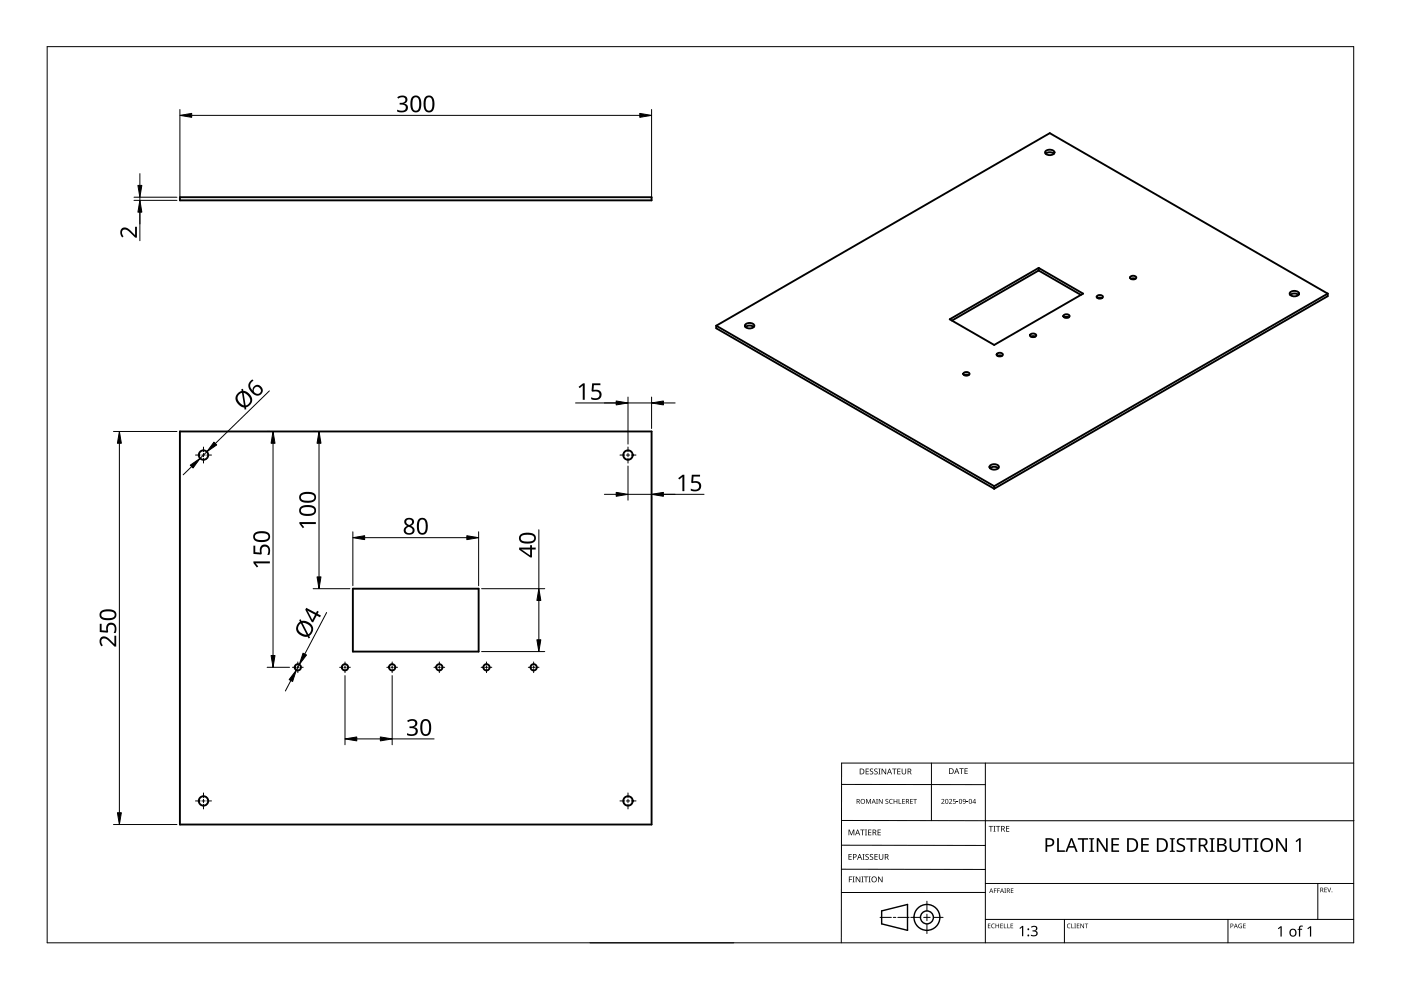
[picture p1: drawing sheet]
<svg xmlns="http://www.w3.org/2000/svg" width="297mm" height="210mm" viewBox="0 0 297 210" stroke-linecap="round" stroke-linejoin="round" font-family="sans-serif">
<g fill="none" stroke="#000" stroke-width=".4">
<path d="M221.7 32.1a1.25 1.25 0 0 1 1.9 .2 1.15 1.15 0 0 1-2 0zM221.7 32.6l.9-.3 .9 .3M38.1 41.8h100v.7h-100zM220.2 57.4l9 5.1M220.2 56.8v.6M220.2 57.4l-18.4 10.6M239.7 58.7a.84 .84 0 0 1 1.2 .2 .77 .77 0 0 1-1.3 0zM240.7 59.1l-.4-.1-.5 .1M151.9 69.1v.5l58.9 34M151.9 69.1l58.9 34M158 68.8a1.25 1.25 0 0 1 1.9 .3 1.15 1.15 0 0 1-2 0zM159.8 69.3l-.9-.3-.9 .3"/>
<path d="M201.4 67.7l18.8-10.9 9.4 5.5-18.8 10.8zM204.3 79.1a.84 .84 0 0 1 1.3 .2 .77 .77 0 0 1-1.4 0zM205.4 79.5l-.5-.1-.5 .1M211.4 75a.84 .84 0 0 1 1.2 .2 .77 .77 0 0 1-1.3 0zM212.4 75.5l-.4-.2-.5 .2M218.5 70.9a.84 .84 0 0 1 1.2 .2 .77 .77 0 0 1-1.3 0zM219.5 71.4l-.5-.1-.4 .1M225.5 66.8a.84 .84 0 0 1 1.3 .2 .77 .77 0 0 1-1.4 0zM226.6 67.3l-.5-.1-.5 .1M232.6 62.7a.84 .84 0 0 1 1.2 .2 .77 .77 0 0 1-1.3 0zM233.7 63.2l-.5-.1-.5 .1M273.5 62a1.25 1.25 0 0 1 1.9 .3 1.15 1.15 0 0 1-2 0z"/>
<path d="M275.3 62.5l-.9-.3-.9 .3M281.5 62.3v.5l-70.7 40.8M281.5 62.3l-70.7 40.8M281.5 62.3l-58.9-34.1-70.7 40.9M38.1 91.5h100v83.3h-100zM209.9 98.8a1.25 1.25 0 0 1 1.9 .2 1.15 1.15 0 0 1-2 0zM209.9 99.3l.9-.3 .9 .3M210.8 103.1v.5M74.8 124.8h26.7v13.4h-26.7z"/>
<circle cx="43.1" cy="96.5" r="1"/>
<circle cx="133.1" cy="96.5" r="1"/>
<circle cx="63.1" cy="141.5" r=".67"/>
<circle cx="73.1" cy="141.5" r=".67"/>
<circle cx="83.1" cy="141.5" r=".67"/>
<circle cx="93.1" cy="141.5" r=".67"/>
<circle cx="103.1" cy="141.5" r=".67"/>
<circle cx="113.1" cy="141.5" r=".67"/>
<circle cx="43.1" cy="169.8" r="1"/>
<circle cx="133.1" cy="169.8" r="1"/>
</g>
<path d="M10 9.9h277v190h-277z" fill="none" stroke="#000" stroke-width=".21"/>
<g fill="none" stroke="#000" stroke-width=".21">
<path d="M178.4 179.2l30.5 .1M178.4 166.3l30.5 .1M178.5 174h108.6M197.5 161.8v12.2M208.9 161.8v38.1M287 161.8h-108.6v38.1M125.1 199.9h30.5M178.4 184.3h30.5M186.6 194.5h2.4M189.4 194.5h.5M190.4 194.5h2.4M193.1 194.5h2.1"/>
<path d="M195.8 194.5h1.4M196.5 191.1v2M196.5 193.8v1.4M196.5 195.9v2M197.9 194.5h2.1M208.9 189.2h-30.5M208.9 187.3h78.1M208.9 194.9h78.1M225.7 194.9v5M260.4 194.9v5M279.4 187.3v7.6"/>
</g>
<g fill="none" stroke="#000" stroke-width=".3">
<path d="M186.9 193.1l5.5-1.3v5.5l-5.5-1.4z"/>
<circle cx="196.5" cy="194.5" r="1.37"/>
<circle cx="196.5" cy="194.5" r="2.74"/>
</g>
<g fill="#000">
<path d="M179.9 175.9h.2l.4 1 .4-1h.2v1.2h-.1v-1.1l-.4 1.1h-.2l-.4-1.1 .1 1.1h-.2zM182.4 175.9h.9v.1h-.4v1.1h-.1v-1.1h-.4zM183.4 175.9h.4l-.1 .1v1l.1 .1h-.4l.1-.1v-1zM183.6 169.4h.2l.3 .8 .4-.8h.2v1h-.2v-.9l-.4 .9-.4-.9 .1 .9h-.2zM183.5 163h.7v.1h-.5v.4h.5v.1h-.5v.4h.5v.2h-.7zM184.1 175.9h.6v.1h-.5v.4h.5v.1h-.5v.5h.5v.1h-.6zM184.5 163.1l.4-.2 .2 .1v.1a.25 .25 0 0 0-.4-.1 .25 .25 0 0 0 0 .4 .4 .4 0 0 1 .5 .3 .4 .4 0 0 1-.3 .5 .4 .4 0 0 1-.5-.2h.1a.27 .27 0 0 0 .4 .1 .27 .27 0 0 0-.1-.4l-.3-.3zM185.4 163.1l.4-.2 .3 .1-.1 .1a.25 .25 0 0 0-.4-.1 .25 .25 0 0 0 0 .4 .4 .4 0 0 1 .5 .3 .4 .4 0 0 1-.3 .5 .4 .4 0 0 1-.5-.2h.1a.27 .27 0 0 0 .4 .1 .27 .27 0 0 0 0-.4l-.4-.3zM185.8 169.4h.3l-.1 .1v.8l.1 .1h-.3l.1-.1zM186.2 163h.5l-.2 .1v1l.2 .1h-.5l.2-.1v-1zM186.1 175.9h.6v.1h-.5v.4h.5v.1h-.5v.5h.5v.1h-.6zM186.3 169.4h.2l.5 .8v-.8h.1v1h-.1l-.6-.8v.8h-.1z"/>
<path d="M186.9 163h.2l.6 1v-1h.2v1.2h-.2l-.6-1v1h-.2zM187.8 169.5l.3-.1h.2v.2a.25 .25 0 0 0-.3-.1 .25 .25 0 0 0-.1 .3 .25 .25 0 0 0 .3 .1 .32 .32 0 0 1 0 .5 .32 .32 0 0 1-.5-.1 .25 .25 0 0 0 .4 .1 .25 .25 0 0 0 0-.4l-.3-.2zM188.6 169.5l.4-.1h.3l-.1 .2a.41 .41 0 0 0-.6 .3 .41 .41 0 0 0 .6 .4 .48 .48 0 0 1-.6-.1 .48 .48 0 0 1 0-.7zM189.1 163h1v.1h-.4v1.1h-.2v-1.1h-.4zM189.5 169.4h.1v.4h.5v-.4h.1v1h-.1v-.5h-.5v.5h-.1zM190.5 169.4h.2v.9h.4v.1h-.6zM190.2 163h.7v.1h-.5v.4h.5v.1h-.5v.4h.5v.2h-.7zM191.3 169.4h.5v.1h-.4v.3h.4v.1h-.4v.4h.4v.1h-.5zM191.2 163h.1v.8a.32 .32 0 0 0 .3 .3 .32 .32 0 0 0 .4-.4v-.7h.1v.7a.47 .47 0 0 1-.5 .5 .47 .47 0 0 1-.4-.5zM193 169.4h.5v.1h-.4v.3h.4v.1h-.4v.4h.4v.1h-.5zM193.6 169.4h.8v.1h-.3v.9h-.2v-.9h-.3zM199.6 169.5a.37 .37 0 0 1 .6 0 .37 .37 0 0 1-.3 .6l-.2 .2h.5v.1h-.6l.2-.4a.27 .27 0 0 0 .3-.3 .27 .27 0 0 0-.4-.1z"/>
<path d="M201.2 169.5a.37 .37 0 0 1 .6 0 .37 .37 0 0 1-.2 .6l-.2 .2h.5v.1h-.7l.3-.4a.27 .27 0 0 0 .3-.3 .27 .27 0 0 0-.5-.1zM202.1 169.4h.5v.1h-.4v.3a.34 .34 0 0 1 .5 .2 .34 .34 0 0 1-.2 .4 .34 .34 0 0 1-.5-.1 .29 .29 0 0 0 .5 0 .29 .29 0 0 0 0-.4 .29 .29 0 0 0-.4 0zM202.8 170l.4 .1zM203.4 162.9h.9v.1h-.4v1.1h-.1v-1.1h-.4zM204.9 170l.4 .1zM204.5 162.9h.7v.1h-.5v.4h.4v.1h-.4v.5h.5v.1h-.7zM209.6 175.1h.9v.2h-.3v1h-.2v-1h-.4zM210.6 175.1h.5l-.2 .1v1l.2 .1h-.5l.2-.1v-1zM211.2 175.1h.9v.2h-.4v1h-.2v-1h-.3zM213.3 175.1h.7v.2h-.5v.3h.5v.2h-.5v.4h.5v.1h-.7zM249.6 178a1.38 1.38 0 0 1 1.6-.2l-.1 .3-.3-.1a.55 .55 0 0 0-.9 .3 .55 .55 0 0 0 .6 .7 .88 .88 0 0 1 .8 1.1 .88 .88 0 0 1-1.3 .6l-.5-.2v-.3h.1a.82 .82 0 0 0 1.3-.3l-.1-.4-.4-.2a.88 .88 0 0 1-.8-1.3zM260.7 177.7h.4v1.9a.76 .76 0 0 0 .7 .7 .76 .76 0 0 0 .8-.7v-1.9h.3v1.9a1.12 1.12 0 0 1-1.1 1.1 1.12 1.12 0 0 1-1.1-1.1z"/>
<path d="M180 185.8h.7v.2h-.6v.4h.5v.1h-.5v.6h-.1zM179.9 181.1h.7v.1h-.5v.4h.4v.1h-.4v.5h.5v.1h-.7zM180.8 185.8h.4l-.1 .2v.9l.1 .2h-.4l.1-.2v-.9zM181.4 185.8h.2l.7 1.1v-1.1h.1v1.3h-.2l-.6-1v1h-.2zM182.6 185.8h.5l-.2 .2v.9l.2 .2h-.5l.2-.2v-.9zM182.9 181.1h.4l-.1 .1v1l.1 .1h-.4l.1-.1v-1zM183.2 185.8h.9v.2h-.4v1.1h-.2v-1.1h-.3zM183.5 181.2l.5-.1h.2v.2a.25 .25 0 0 0-.4-.1 .25 .25 0 0 0 0 .4 .4 .4 0 0 1 .4 .3 .4 .4 0 0 1-.2 .4 .4 .4 0 0 1-.5-.2 .27 .27 0 0 0 .5 .1 .27 .27 0 0 0-.1-.4l-.4-.3zM184.2 185.8h.4l-.1 .2v.9l.1 .2h-.4l.1-.2v-.9zM184.5 181.2l.4-.1h.2v.2a.25 .25 0 0 0-.4-.1 .25 .25 0 0 0 0 .4 .4 .4 0 0 1 .5 .3 .4 .4 0 0 1-.3 .4 .4 .4 0 0 1-.5-.2h.1a.27 .27 0 0 0 .4 .1 .27 .27 0 0 0-.1-.4l-.3-.3zM185.4 181.1h.7v.1h-.5v.4h.5v.1h-.5v.5h.5v.1h-.7zM186.2 185.8h.1l.7 1.1v-1.1h.1v1.3h-.2l-.6-1v1h-.1z"/>
<path d="M186.3 181.1h.2v.8a.32 .32 0 0 0 .3 .3 .32 .32 0 0 0 .3-.3v-.8h.2v.8a.47 .47 0 0 1-.5 .4 .47 .47 0 0 1-.5-.4zM209.5 195.8h.5l-.4 .1v.3h.4l-.4 .1v.4l.4 .1h-.5zM210.3 196l.3-.2 .3 .1v.1a.39 .39 0 0 0-.6 .3 .39 .39 0 0 0 .6 .4 .46 .46 0 0 1-.7-.1 .46 .46 0 0 1 .1-.6zM210.7 188.4h.6l-.4 .1v.3h.4l-.4 .1v.4h-.2zM211.4 188.4h.6l-.4 .1v.3h.4l-.4 .1v.4h-.2zM211.1 195.8h.1v.4h.5v-.4h.1v1h-.1v-.5h-.5v.5h-.1zM212.1 195.8h.5l-.4 .1v.3h.4l-.4 .1v.4l.4 .1h-.5zM212.8 195.8h.2v.9l.4 .1h-.6zM212.9 188.4h.4l-.1 .1 .1 .8h-.4l.2-.1zM213.6 195.8h.1v.9l.4 .1h-.5zM214.3 195.8h.5l-.4 .1v.3h.4l-.4 .1v.4l.4 .1h-.5zM214.3 188.4h.6l-.5 .1v.3h.4l-.4 .1v.3l.5 .1h-.6z"/>
<path d="M216.1 196.8l.6-.5h.3v2.2h-.3v-1.9l-.4 .4zM218.6 196.5a.72 .72 0 0 1 .9-.3 .72 .72 0 0 1 .4 .9l-.4 .3a.62 .62 0 0 1 .5 .7 .62 .62 0 0 1-.8 .4l-.6-.1v-.2l.4 .1a.45 .45 0 0 0 .7-.3 .45 .45 0 0 0-.6-.5h-.2v-.2a.46 .46 0 0 0 .6-.1 .46 .46 0 0 0 0-.6l-.8 .1zM224.1 177.7h.4v2.6h1.3v.3h-1.7zM226.3 196l.4-.2 .3 .1-.1 .1a.39 .39 0 0 0-.6 .3 .39 .39 0 0 0 .6 .4 .46 .46 0 0 1-.6-.1 .46 .46 0 0 1 0-.6zM227.1 195.8h.2v.9l.4 .1h-.6zM227.8 195.8h.3l-.1 .1 .1 .9h-.3l.1-.1zM228.3 195.8h.5l-.4 .1v.3h.4l-.4 .1v.4l.4 .1h-.5zM228.5 177.7h2.2v.3h-.9v2.6h-.4v-2.6h-.9zM229.1 195.8h.1l.5 .8v-.8h.1v1h-.1l-.5-.8v.8h-.1zM230 195.8h.7l-.3 .1v.9h-.1v-.9zM230.9 177.7h1.1v.2l-.4 .1v2.3l.4 .1v.2h-1.1v-.2l.4-.1v-2.3l-.4-.1zM232.5 177.7h.5l1.5 2.4v-2.4h.3v2.9h-.4l-1.5-2.4v2.4h-.4z"/>
<path d="M235.6 177.7h1.7v.3h-1.3v.9h1.2v.4h-1.2v1h1.3v.3h-1.7zM241.9 177.7h1.7v.3h-1.3v.9h1.2v.4h-1.2v1h1.3v.3h-1.7zM248 177.7h1.1v.2l-.4 .1v2.3l.4 .1v.2h-1.1v-.2l.4-.1v-2.3l-.4-.1zM251.5 177.7h2.2v.3h-.9v2.6h-.4v-2.6h-.9zM256.5 177.7h1v.2l-.3 .1v2.3l.3 .1v.2h-1v-.2l.3-.1v-2.3l-.3-.1zM262.7 196l.6-.1-.1 .1a.4 .4 0 0 0-.5 .3 .4 .4 0 0 0 .5 .4v-.3l-.2-.1h.3v.5a.53 .53 0 0 1-.7-.1 .53 .53 0 0 1 .1-.7zM263.6 195.8h.5l-.4 .1v.3h.4l-.4 .1v.4l.4 .1h-.5zM263.4 177.7h2.1v.3h-.9v2.6h-.3v-2.6h-.9zM265.8 177.7h1v.2l-.3 .1v2.3l.3 .1v.2h-1v-.2l.3-.1v-2.3l-.3-.1zM270.9 196.8l.6-.4h.2v2.2h-.2v-1.9l-.4 .3zM270.6 177.7h.4l1.5 2.4v-2.4h.4v2.9h-.5l-1.5-2.4v2.4h-.3zM274.7 178.3l.8-.6h.3v2.9h-.4v-2.5l-.5 .5z"/>
<path d="M275.5 196.4l.7-.1v.2h-.4l-.1 .2v.2h.4v.2h-.4v1.5h-.3v-1.5h-.3l.3-.2zM277.2 196.8l.6-.4h.2v2.2h-.3v-1.9l-.4 .3zM280.8 188.2h.5l-.4 .1v.3h.4l-.4 .1v.4l.4 .1h-.5zM281.4 188.2h.1l.3 .8 .3-.8h.1l-.3 1h-.1z"/>
<path d="M181.6 169.4h.3a.29 .29 0 0 1 .4 .2 .29 .29 0 0 1-.2 .4l.3 .4h-.2l-.2-.4h-.2v.4h-.2zM181.8 169.5v.4h.1a.2 .2 0 0 0 .2-.2 .2 .2 0 0 0-.2-.2z"/>
<path d="M181.8 175.9h.1l.5 1.2h-.2l-.1-.4h-.5l-.2 .4h-.1zM181.8 176l-.2 .6h.4z"/>
<path d="M182.3 163h.4a.61 .61 0 0 1 .6 .6 .61 .61 0 0 1-.7 .6h-.3zM182.4 163.1v.9h.2a.48 .48 0 0 0 .5-.4 .48 .48 0 0 0-.5-.5z"/>
<path d="M182.4 169.9a.51 .51 0 0 1 1 0 .51 .51 0 0 1-1 0zM182.6 169.9a.4 .4 0 0 0 .8 0 .4 .4 0 0 0-.8 0z"/>
<path d="M185 175.9h.3a.35 .35 0 0 1 .5 .2 .35 .35 0 0 1-.3 .5l.4 .5h-.2l-.3-.5h-.2v.5h-.2zM185.2 176v.5h.1a.23 .23 0 0 0 .3-.3 .23 .23 0 0 0-.3-.2z"/>
<path d="M185.2 169.4l.5 1-.3-.3h-.4l-.2 .3zM185.2 169.5l-.1 .5h.3z"/>
<path d="M188.5 163h.2l.4 1.2h-.1l-.2-.4h-.5l-.1 .4h-.2zM188.6 163.1l-.2 .6h.4z"/>
<path d="M192.1 169.4h.3a.29 .29 0 0 1 .3 .2 .29 .29 0 0 1-.2 .4l.3 .4h-.1l-.3-.4h-.2v.4h-.1zM192.2 169.5v.4h.2a.2 .2 0 0 0 .2-.2 .2 .2 0 0 0-.3-.2z"/>
<path d="M192.4 163h.4a.35 .35 0 0 1 .4 .2 .35 .35 0 0 1-.2 .4l.3 .6h-.2l-.3-.5h-.2v.5h-.2zM192.6 163.1v.4h.2a.23 .23 0 0 0 .3-.2 .23 .23 0 0 0-.3-.2z"/>
<path d="M200.5 169.5l.3-.1 .2 .2v.5l-.2 .3h-.2l-.2-.2zM200.6 169.6l-.1 .1a.37 .37 0 0 0 0 .4 .37 .37 0 0 0 .4 .2 .4 .4 0 0 0 .1-.5 .4 .4 0 0 0-.4-.2z"/>
<path d="M201.2 162.9h.4a.61 .61 0 0 1 .6 .6 .61 .61 0 0 1-.6 .6h-.4zM201.4 163v1h.1a.48 .48 0 0 0 .5-.5 .48 .48 0 0 0-.4-.5z"/>
<path d="M202.8 162.9h.1l.5 1.2h-.2l-.1-.4h-.5l-.1 .4h-.2zM202.8 163l-.1 .6h.3z"/>
<path d="M203.4 169.5l.4-.1 .1 .2 .1 .5-.2 .3h-.3l-.2-.2zM203.5 169.6v.1a.37 .37 0 0 0-.1 .4 .37 .37 0 0 0 .4 .2 .4 .4 0 0 0 .1-.5 .4 .4 0 0 0-.4-.2z"/>
<path d="M204.2 169.5a.49 .49 0 0 1 .6 .4 .49 .49 0 0 1-.4 .5l-.2-.1h.3l.2-.4a.32 .32 0 0 1-.5 .1 .32 .32 0 0 1 0-.5zM204.2 169.7a.25 .25 0 0 0 .5 0 .25 .25 0 0 0-.5 0z"/>
<path d="M205.5 169.5l.3-.1 .2 .2 .1 .5-.3 .3h-.2l-.2-.2zM205.6 169.6l-.1 .1a.37 .37 0 0 0 0 .4 .37 .37 0 0 0 .4 .2 .4 .4 0 0 0 .1-.5 .4 .4 0 0 0-.4-.2z"/>
<path d="M206.7 169.4h.1v.7h.1l-.1 .3h-.1v-.2h-.5zM206.7 169.5l-.4 .6h.4z"/>
<path d="M212.3 175.1h.3a.35 .35 0 0 1 .4 .3 .35 .35 0 0 1-.2 .4l.3 .5h-.2l-.3-.5h-.2v.5h-.1zM212.4 175.2v.5h.2a.23 .23 0 0 0 .3-.2 .23 .23 0 0 0-.3-.3z"/>
<path d="M221.7 177.7h.7a.92 .92 0 0 1 1.1 .9 .92 .92 0 0 1-1.1 .9h-.4v1.1h-.3zM222 178v1.2a.73 .73 0 0 0 .9-.1 .73 .73 0 0 0 .2-.8l-.4-.2z"/>
<path d="M239 177.7h.9a1.46 1.46 0 0 1 1.4 1.5 1.46 1.46 0 0 1-1.5 1.4h-.8zM239.3 178v2.3h.4a1.14 1.14 0 0 0 1.2-1.1 1.14 1.14 0 0 0-1.1-1.2z"/>
<path d="M245.3 177.7h.9a1.46 1.46 0 0 1 1.4 1.5 1.46 1.46 0 0 1-1.5 1.4h-.8zM245.6 178v2.3h.4a1.14 1.14 0 0 0 1.2-1.1 1.14 1.14 0 0 0-1.1-1.2z"/>
<path d="M254.2 177.7h.8a.84 .84 0 0 1 1 .6 .84 .84 0 0 1-.6 1l.8 1.3h-.4l-.7-1.2h-.6v1.2h-.3zM254.5 178v1.1h.5a.56 .56 0 0 0 .6-.5 .56 .56 0 0 0-.7-.6z"/>
<path d="M258.1 177.7h.8a.76 .76 0 0 1 1 .3 .76 .76 0 0 1-.2 1l-.2 .1a.8 .8 0 0 1 .6 .9 .8 .8 0 0 1-1 .6h-1zM258.4 179.3v1h.6a.55 .55 0 0 0 .7-.5 .55 .55 0 0 0-.7-.5zM258.4 178v.9h.6a.5 .5 0 0 0 .6-.5 .5 .5 0 0 0-.7-.4z"/>
<path d="M267.6 178.1a1.44 1.44 0 0 1 1.8-.2 1.44 1.44 0 0 1 .4 1.9 1.39 1.39 0 0 1-1.8 .8 1.39 1.39 0 0 1-.7-1.9zM267.9 178.2a1.23 1.23 0 0 0 .6 2.1 1.23 1.23 0 0 0 1-.9 1.23 1.23 0 0 0-.5-1.3l-.7-.1z"/>
<path d="M180.8 181.1h.4a.41 .41 0 0 1 .4 .5 .41 .41 0 0 1-.6 .2v.5h-.2zM181 181.2v.5a.29 .29 0 0 0 .5-.3 .29 .29 0 0 0-.5-.2z"/>
<path d="M182.2 181.1h.1l.5 1.2h-.2l-.1-.4h-.5l-.1 .4h-.2zM182.3 181.2l-.2 .6h.3z"/>
<path d="M184.7 186.5a.61 .61 0 0 1 1.2 0 .61 .61 0 0 1-1.2 0zM184.9 186.5a.45 .45 0 0 0 .9 0 .45 .45 0 0 0-.9 0z"/>
<path d="M187.6 181.1h.3a.35 .35 0 0 1 .5 .2 .35 .35 0 0 1-.3 .4l.4 .6h-.2l-.3-.5h-.3v.5h-.1zM187.7 181.2v.5h.2a.23 .23 0 0 0 .3-.3 .23 .23 0 0 0-.3-.2z"/>
<path d="M210.1 188.4l.5 .9-.2-.3h-.4l-.3 .3zM210.2 188.5l-.2 .4h.3z"/>
<path d="M212.4 188.4l.5 .9-.3-.3h-.3l-.3 .3zM212.4 188.5l-.1 .4h.3z"/>
<path d="M213.5 188.4h.2a.28 .28 0 0 1 .4 .2 .28 .28 0 0 1-.2 .3l.3 .4-.4-.4h-.2v.4h-.1zM213.6 188.5v.3h.1a.19 .19 0 0 0 .3-.2 .19 .19 0 0 0-.3-.1z"/>
<path d="M227 177.7h.3l1.2 2.9h-.4l-.3-.9h-1.2l-.4 .9h-.3zM227.2 178.1l-.5 1.3h.9z"/>
<path d="M260.9 195.8h.2a.32 .32 0 0 1 .4 .4 .32 .32 0 0 1-.5 .2v.4h-.1zM261 195.9v.4a.24 .24 0 0 0 .4-.2 .24 .24 0 0 0-.4-.2z"/>
<path d="M262 195.8l.4 1-.2-.3h-.4l-.2 .3zM262 196l-.1 .4h.3z"/>
<path d="M273.6 197.1a.82 .82 0 0 1 1.2 .1 .82 .82 0 0 1-.2 1.2 .82 .82 0 0 1-1.2-.4zM273.8 197.2a.6 .6 0 0 0-.1 .8 .6 .6 0 0 0 .8 .2l.1-.3a.53 .53 0 0 0-.1-.6 .53 .53 0 0 0-.7-.1z"/>
<path d="M279.9 188.2h.3a.28 .28 0 0 1 .3 .2 .28 .28 0 0 1-.1 .3l.2 .5-.3-.4h-.2v.4h-.2zM280.1 188.3v.4h.1a.19 .19 0 0 0 .2-.2 .19 .19 0 0 0-.2-.2z"/>
<circle cx="218" cy="198.3" r=".2"/>
<circle cx="218" cy="197" r=".2"/>
<circle cx="282.4" cy="189.1" r=".09"/>
</g>
<g fill="none" stroke="#000" stroke-width=".21">
<path d="M41.4 96.5h1M42.8 96.5h.7M43.1 94.8v1M43.1 96.1v.7M43.1 97.2v1M43.8 96.5h1M131.4 96.5h1M132.8 96.5h.7M133.1 94.8v1M133.1 96.1v.7M133.1 97.2v1M133.8 96.5h1"/>
<path d="M62 141.5h.7M62.9 141.5h.5M63.1 140.4v.6M63.1 141.3v.4M63.1 142v.6M63.6 141.5h.7M72 141.5h.7M72.9 141.5h.5M73.1 140.4v.6M73.1 141.3v.4M73.1 142v.6M73.6 141.5h.7"/>
<path d="M82 141.5h.7M82.9 141.5h.5M83.1 140.4v.6M83.1 141.3v.4M83.1 142v.6M83.6 141.5h.7M92 141.5h.7M92.9 141.5h.5M93.1 140.4v.6M93.1 141.3v.4M93.1 142v.6M93.6 141.5h.7"/>
<path d="M102 141.5h.7M102.9 141.5h.5M103.1 140.4v.6M103.1 141.3v.4M103.1 142v.6M103.6 141.5h.7M112 141.5h.7M112.9 141.5h.5M113.1 140.4v.6M113.1 141.3v.4M113.1 142v.6M113.6 141.5h.7"/>
<path d="M41.4 169.8h1M42.8 169.8h.7M43.1 168.1v1M43.1 169.5v.7M43.1 170.5v1M43.8 169.8h1M131.4 169.8h1M132.8 169.8h.7M133.1 168.1v1M133.1 169.5v.7M133.1 170.5v1M133.8 169.8h1"/>
</g>
<g fill="none" stroke="#000" stroke-width=".21">
<path d="M29.7 36.8v2.5M38.1 23.2v18.7M40.6 24.5h95M138.1 23.2v18.7M28.4 41.8h9.1M28.4 42.5h9.1M29.7 41.8v9.2M24.1 91.5h13.4M25.3 94v78.3M40.6 98.9l-1.8 1.8M43.9 95.8l-1.5 1.4M56.6 91.5h.7"/>
<path d="M57.1 82.9l-11.4 11.1M57.9 94v45M66.4 91.5h.6M67.6 94v28.3M122 85.4h16.1M133.1 84.2v10M133.1 98.8v7.3M138.1 84.2v6.7M140.6 85.4h2.5M74.8 112.8v11.4M77.3 114h21.7M101.5 112.8v11.4"/>
<path d="M114.2 112.3v12.5M128.1 104.8h2.5M133.1 104.8h16.2M138.1 105.4v.7M66.4 124.8h7.8M69.3 129.9l-4.7 8.8M102.1 124.8h13.4M102.1 138.2h13.4M114.2 127.3v8.4M56.6 141.5h4.8M61.7 144.3l-1.2 2.2M63.5 140.9l-.7 1.2"/>
<path d="M73.1 143.2v14.7M75.6 156.7h5M83.1 143.2v14.7M83.1 156.7h8.9M24.1 174.8h13.4"/>
</g>
<g fill="#000" stroke="#000" stroke-width=".21">
<path d="M29.2 39.3h.9l-.4 2.5zM38.1 24.5l2.5-.5v.9zM135.6 24l2.5 .5-2.5 .4zM29.7 42.5l.4 2.5h-.9zM25.3 91.5l.4 2.5h-.8zM40.3 98.6l2.1-1.4-1.5 2zM45.4 93.7l.5 .6-2 1.5zM57.9 91.5l.4 2.5h-.8zM67.6 91.5l.5 2.5h-.9zM130.6 85l2.5 .4-2.5 .5zM138.1 85.4l2.5-.4v.9zM74.8 114l2.5-.4v.8z"/>
<path d="M99 113.6l2.5 .4-2.5 .4zM130.6 104.4l2.5 .4-2.5 .4zM138.1 104.8l2.5-.4v.8zM57.5 139h.8l-.4 2.5zM64.2 138.5l.8 .4-1.5 2zM67.2 122.3h.9l-.5 2.5zM114.2 124.8l.5 2.5h-.9zM113.8 135.7h.9l-.5 2.5zM62.8 142.1l-.8 2.4-.7-.4zM73.1 156.7l2.5-.5v.9zM80.6 156.2l2.5 .5-2.5 .4zM24.9 172.3h.8l-.4 2.5z"/>
</g>
<g fill="#000">
<path d="M84.2 20.6a1.25 1.25 0 0 1 1.3-.4 1.25 1.25 0 0 1 .9 .9 .85 .85 0 0 1-.7 .9 .93 .93 0 0 1 .8 1 .93 .93 0 0 1-1 .8l-1.3-.2v-.4a1.24 1.24 0 0 0 1.8-.2 .71 .71 0 0 0-.9-.8h-.4v-.4a.81 .81 0 0 0 .9-.1 .81 .81 0 0 0 .3-.8 1.02 1.02 0 0 0-1.5 0zM25.7 48.5a1.5 1.5 0 0 1 2.2 .6l.7 .7v-1.7h.4v2.3h-.3l-1.1-1.1a.98 .98 0 0 0-1.7-.3v.5l.3 .6-.3 .2a1.47 1.47 0 0 1-.2-1.8zM122.7 82l.9-.7h.4v3.5h-.4v-3.1l-.7 .6zM125.6 81.3h1.7v.4h-1.4l-.1 1a1.17 1.17 0 0 1 1.8 .9 1.17 1.17 0 0 1-1.6 1.2l-.7-.2v-.4a1.03 1.03 0 0 0 1.8-.5 .93 .93 0 0 0-1.5-.6l-.2-.2zM53.7 115.7h.4v1.4l1 .1a1.17 1.17 0 0 1 1-1.8 1.17 1.17 0 0 1 1.2 1.6l-.2 .7h-.4a1.03 1.03 0 0 0-.6-1.8 .93 .93 0 0 0-.6 1.5l-.1 .2-1.7-.2zM53.7 119h3.5v.4h-3l.6 .7-.3 .2-.8-.9zM63.5 110.7h3.5v.4h-3.1l.6 .7-.3 .2-.7-1zM143.8 101.4l.9-.7h.4v3.4h-.4v-3l-.7 .6zM146.7 100.7h1.7v.3h-1.4v1.1a1.17 1.17 0 0 1 1.7 .9 1.17 1.17 0 0 1-1.6 1.2l-.6-.2v-.4a1.03 1.03 0 0 0 1 .3 1.03 1.03 0 0 0 .7-.8 .93 .93 0 0 0-1.4-.7l-.3-.1zM21.2 132.3h.3v1.3l1.1 .1a1.17 1.17 0 0 1 .9-1.7 1.17 1.17 0 0 1 1.2 1.6l-.2 .6h-.4a1.03 1.03 0 0 0-.5-1.7 .93 .93 0 0 0-.7 1.4l-.1 .2-1.6-.1zM21.4 135.2a1.5 1.5 0 0 1 2.1 .6l.7 .7v-1.7h.4v2.3h-.3l-1.1-1.1a.98 .98 0 0 0-1.7-.3v.5l.3 .6-.3 .3a1.47 1.47 0 0 1-.1-1.9zM86.3 152.8a1.25 1.25 0 0 1 1.3-.4 1.25 1.25 0 0 1 .9 .9 .85 .85 0 0 1-.7 .9 .93 .93 0 0 1 .8 1 .93 .93 0 0 1-1 .8l-1.3-.1v-.4a1.24 1.24 0 0 0 1.8-.3 .71 .71 0 0 0-.9-.8h-.4v-.4a.81 .81 0 0 0 .9-.1 .81 .81 0 0 0 .3-.8 1.02 1.02 0 0 0-1.5 0z"/>
<path d="M87.5 20.5a1.16 1.16 0 0 1 1.3-.1 1.16 1.16 0 0 1 .5 1.2 1.69 1.69 0 0 1-1 2.2 1.27 1.27 0 0 1-1.3-1.5l.1-1.2zM87.7 20.8a2.16 2.16 0 0 0 .3 2.7 .82 .82 0 0 0 .9-1.1 1.35 1.35 0 0 0-.7-1.8z"/>
<path d="M90.2 20.5a1.16 1.16 0 0 1 1.4-.1 1.16 1.16 0 0 1 .5 1.2 1.69 1.69 0 0 1-1 2.2 1.27 1.27 0 0 1-1.3-1.5l.1-1.2zM90.5 20.8a2.16 2.16 0 0 0 .3 2.7 .82 .82 0 0 0 .9-1.1 1.35 1.35 0 0 0-.7-1.8z"/>
<path d="M51.2 82.5l.3-.1 .1 .5a1.81 1.81 0 0 1 1.8 1.4 1.81 1.81 0 0 1-1 2l-.2 .1v.4h-.3l-.1-.4a1.84 1.84 0 0 1-1.7-1.2 1.84 1.84 0 0 1 .5-2l.6-.3zM51.7 83.3l.4 2.7a1.23 1.23 0 0 0 1-1.1 1.23 1.23 0 0 0-.8-1.3zM50.7 83.6l-.1 .2a1.34 1.34 0 0 0 .7 2l.4 .2-.4-2.7z"/>
<path d="M53.2 80.7l.3-.3 .3 .3a1.18 1.18 0 0 0-.2 2.1 1.08 1.08 0 0 1 1.1-1.2 1.08 1.08 0 0 1 1 1.2 1.22 1.22 0 0 1-.9 1.1 1.22 1.22 0 0 1-1.4-.6 1.64 1.64 0 0 1-.2-2.6zM53.8 82.8a.76 .76 0 0 0 1.5 0 .76 .76 0 0 0-1.5 0z"/>
<path d="M53.9 113.1a2.6 2.6 0 0 1 3.3 .2 1.22 1.22 0 0 1-.2 1.3 1.22 1.22 0 0 1-1.3 .3 1.53 1.53 0 0 1-2-1zM54.2 113.3a.75 .75 0 0 0 0 1 .75 .75 0 0 0 .9 .2h1a.69 .69 0 0 0 .8-.7 .69 .69 0 0 0-.8-.7h-1.3z"/>
<path d="M63.7 107.5a2.59 2.59 0 0 1 3.2 .2 1.22 1.22 0 0 1-.2 1.3 1.22 1.22 0 0 1-1.3 .4 1.53 1.53 0 0 1-2-1zM64 107.8a.75 .75 0 0 0 0 .9 .75 .75 0 0 0 .9 .3l1-.1a.69 .69 0 0 0 .8-.7 .69 .69 0 0 0-.8-.6h-1.3z"/>
<path d="M63.7 104.7a2.6 2.6 0 0 1 3.2 .2 1.22 1.22 0 0 1-.2 1.3 1.22 1.22 0 0 1-1.3 .4 1.53 1.53 0 0 1-2-1zM64 105a.75 .75 0 0 0 0 .9 .75 .75 0 0 0 .9 .3l1-.1a.69 .69 0 0 0 .8-.7 .69 .69 0 0 0-.8-.6h-1.3z"/>
<path d="M85.9 110.1a1.03 1.03 0 0 1 1.2-.3 1.03 1.03 0 0 1 .6 1.2l-.6 .5a1 1 0 0 1 .8 1.3 1 1 0 0 1-1.4 .6 .94 .94 0 0 1-.9-.9 .94 .94 0 0 1 .7-1l-.1-.1a.88 .88 0 0 1-.3-1.3zM86 112.4a.7 .7 0 0 0 1.4 0 .7 .7 0 0 0-1.4 0zM86.2 110.7a.58 .58 0 0 0 1.1 0 .58 .58 0 0 0-1.1 0z"/>
<path d="M88.8 110a1.16 1.16 0 0 1 1.3 0 1.16 1.16 0 0 1 .6 1.2 1.69 1.69 0 0 1-1 2.2 1.27 1.27 0 0 1-1.3-1.6l.1-1.2zM89.1 110.3a2.16 2.16 0 0 0 .3 2.7 .82 .82 0 0 0 .9-1.1 1.35 1.35 0 0 0-.8-1.7z"/>
<path d="M110.3 113.4a2.59 2.59 0 0 1 3.2 .2 1.22 1.22 0 0 1-.2 1.3 1.22 1.22 0 0 1-1.3 .4 1.53 1.53 0 0 1-2-1.1zM110.6 113.6a.75 .75 0 0 0 0 1 .75 .75 0 0 0 .9 .2h1a.69 .69 0 0 0 .8-.7 .69 .69 0 0 0-.8-.7h-1.3z"/>
<path d="M110.1 116.1h2.3v-.5h.4v.5h.8v.4h-.8v1.7h-.4l-2.3-1.7zM110.5 116.5l1.9 1.3v-1.3z"/>
<path d="M21.4 129.6a2.6 2.6 0 0 1 3.2 .2 1.22 1.22 0 0 1-.2 1.3 1.22 1.22 0 0 1-1.3 .4 1.53 1.53 0 0 1-2-1zM21.7 129.9a.75 .75 0 0 0-.1 .9 .75 .75 0 0 0 .9 .3l1-.1a.69 .69 0 0 0 .8-.7 .69 .69 0 0 0-.8-.6h-1.2z"/>
<path d="M63.4 131.5l.3-.2 .2 .4a1.81 1.81 0 0 1 2.2 .8 1.81 1.81 0 0 1-.4 2.2l-.1 .1 .1 .4-.3 .2-.2-.4a1.84 1.84 0 0 1-1.9-.7 1.84 1.84 0 0 1-.2-2l.5-.5zM64.1 132.1l1.3 2.4a1.23 1.23 0 0 0 .6-1.4 1.23 1.23 0 0 0-1.1-.9zM63.5 132.4l-.3 .5a1.34 1.34 0 0 0 1.4 1.6l.4 .1-1.2-2.4z"/>
<path d="M64.9 128.9l2.1 1.1 .2-.5 .4 .2-.3 .4 .7 .4-.2 .4-.7-.4-.7 1.5-.4-.2-1.3-2.5zM65.2 129.4l1 2 .6-1.1z"/>
<path d="M89.5 152.7a1.16 1.16 0 0 1 1.4-.1 1.16 1.16 0 0 1 .5 1.2 1.69 1.69 0 0 1-1 2.2 1.27 1.27 0 0 1-1.3-1.5l.1-1zM89.8 153a2.16 2.16 0 0 0 .3 2.7 .82 .82 0 0 0 .9-1.1 1.35 1.35 0 0 0-.7-1.8z"/>
</g>
</svg>
